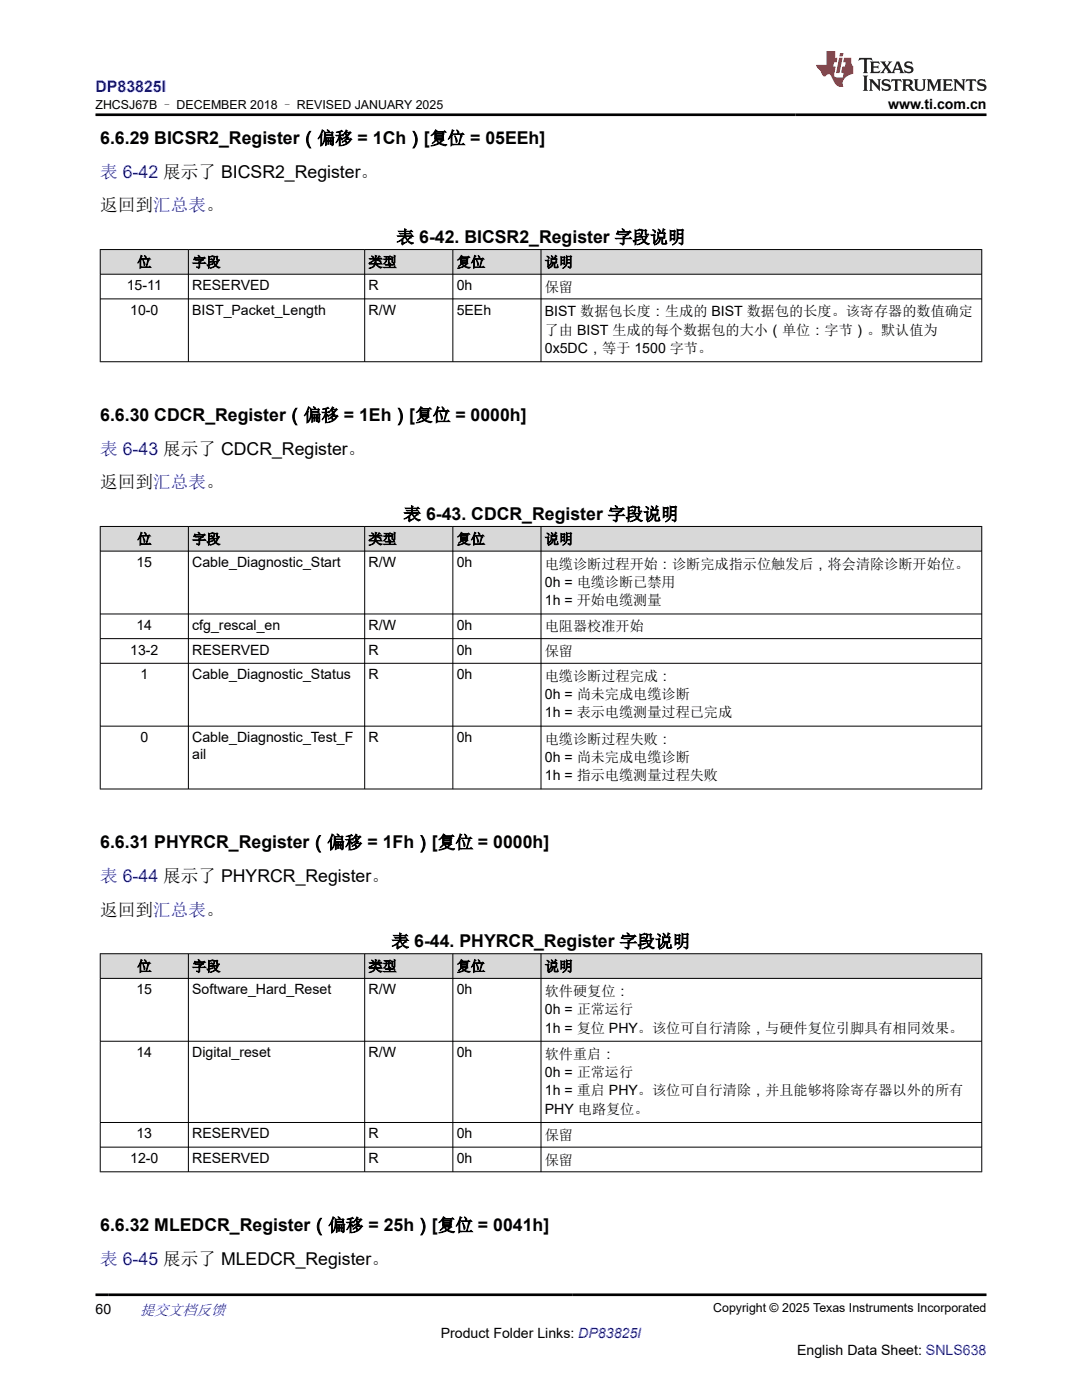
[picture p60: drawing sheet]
<svg xmlns="http://www.w3.org/2000/svg" width="216mm" height="279mm" viewBox="0 0 216 279" stroke-linecap="round" stroke-linejoin="round" font-family="sans-serif">
<defs><g id="words">
<g font-size="3.5">
<text x="20" y="28.8">6.6.29 BICSR2_Register（偏移 = 1Ch）[复位 = 05EEh]</text>
<text x="20" y="42.2">返回到汇总表。</text>
<text x="79.1" y="48.5">表 6-42. BICSR2_Register 字段说明</text>
<text x="20" y="84">6.6.30 CDCR_Register（偏移 = 1Eh）[复位 = 0000h]</text>
<text x="20" y="97.5">返回到汇总表。</text>
<text x="80.5" y="103.8">表 6-43. CDCR_Register 字段说明</text>
<text x="20" y="169.3">6.6.31 PHYRCR_Register（偏移 = 1Fh）[复位 = 0000h]</text>
<text x="20" y="182.7">返回到汇总表。</text>
<text x="78.2" y="189.1">表 6-44. PHYRCR_Register 字段说明</text>
<text x="20" y="245.7">6.6.32 MLEDCR_Register（偏移 = 25h）[复位 = 0041h]</text>
</g>
<g font-size="3.5" fill="#00f">
<text x="20" y="35.5">表 6-42 展示了 BICSR2_Register。</text>
<text x="20" y="90.7">表 6-43 展示了 CDCR_Register。</text>
<text x="20" y="176">表 6-44 展示了 PHYRCR_Register。</text>
<text x="20" y="252.4">表 6-45 展示了 MLEDCR_Register。</text>
</g>
<text font-size="3.2" fill="#00f" x="19.1" y="18.3">DP83825I</text>
<text font-size="3" fill="#00f" x="27.9" y="262.4">提交文档反馈</text>
<g font-size="2.8">
<text x="177.2" y="21.7">www.ti.com.cn</text>
<text x="27.4" y="53.3">位</text>
<text x="38.4" y="53.3">字段</text>
<text x="73.5" y="53.3">类型</text>
<text x="91.1" y="53.3">复位</text>
<text x="108.7" y="53.3">说明</text>
<text x="25.3" y="57.9">15-11</text>
<text x="38.4" y="57.9">RESERVED</text>
<text x="73.5" y="57.9">R</text>
<text x="91.1" y="57.9">0h</text>
<text x="108.7" y="58.2">保留</text>
<text x="26" y="62.8">10-0</text>
<text x="38.4" y="62.8">BIST_Packet_Length</text>
<text x="73.5" y="62.8">R/W</text>
<text x="91.1" y="62.8">5EEh</text>
<text x="108.7" y="63.1">BIST 数据包长度：生成的 BIST 数据包的长度。该寄存器的数值确定</text>
<text x="108.7" y="66.8">了由 BIST 生成的每个数据包的大小（单位：字节）。默认值为</text>
<text x="108.7" y="70.5">0x5DC，等于 1500 字节。</text>
<text x="27.2" y="113.2">15</text>
<text x="27.4" y="108.5">位</text>
<text x="38.4" y="108.5">字段</text>
<text x="38.4" y="113.2">Cable_Diagnostic_Start</text>
<text x="73.5" y="108.5">类型</text>
<text x="73.5" y="113.2">R/W</text>
<text x="91.1" y="108.5">复位</text>
<text x="91.1" y="113.2">0h</text>
<text x="108.7" y="108.5">说明</text>
<text x="108.7" y="113.5">电缆诊断过程开始：诊断完成指示位触发后，将会清除诊断开始位。</text>
<text x="108.7" y="117.1">0h = 电缆诊断已禁用</text>
<text x="27.2" y="125.7">14</text>
<text x="38.4" y="125.7">cfg_rescal_en</text>
<text x="73.5" y="125.7">R/W</text>
<text x="91.1" y="125.7">0h</text>
<text x="108.7" y="120.8">1h = 开始电缆测量</text>
<text x="26" y="130.6">13-2</text>
<text x="38.4" y="130.6">RESERVED</text>
<text x="73.5" y="130.6">R</text>
<text x="91.1" y="130.6">0h</text>
<text x="108.7" y="126">电阻器校准开始</text>
<text x="108.7" y="130.9">保留</text>
<text x="28" y="135.6">1</text>
<text x="38.4" y="135.6">Cable_Diagnostic_Status</text>
<text x="73.5" y="135.6">R</text>
<text x="91.1" y="135.6">0h</text>
<text x="108.7" y="135.9">电缆诊断过程完成：</text>
<text x="108.7" y="139.5">0h = 尚未完成电缆诊断</text>
<text x="108.7" y="143.2">1h = 表示电缆测量过程已完成</text>
<text x="28" y="148.1">0</text>
<text x="38.4" y="148.1">Cable_Diagnostic_Test_F</text>
<text x="73.5" y="148.1">R</text>
<text x="91.1" y="148.1">0h</text>
<text x="108.7" y="148.4">电缆诊断过程失败：</text>
<text x="38.4" y="151.5">ail</text>
<text x="108.7" y="152.1">0h = 尚未完成电缆诊断</text>
<text x="108.7" y="155.7">1h = 指示电缆测量过程失败</text>
<text x="27.4" y="193.8">位</text>
<text x="38.4" y="193.8">字段</text>
<text x="73.5" y="193.8">类型</text>
<text x="91.1" y="193.8">复位</text>
<text x="108.7" y="193.8">说明</text>
<text x="27.2" y="198.4">15</text>
<text x="38.4" y="198.4">Software_Hard_Reset</text>
<text x="73.5" y="198.4">R/W</text>
<text x="91.1" y="198.4">0h</text>
<text x="108.7" y="198.7">软件硬复位：</text>
<text x="108.7" y="202.4">0h = 正常运行</text>
<text x="108.7" y="206.1">1h = 复位 PHY。该位可自行清除，与硬件复位引脚具有相同效果。</text>
<text x="27.2" y="211">14</text>
<text x="38.4" y="211">Digital_reset</text>
<text x="73.5" y="211">R/W</text>
<text x="91.1" y="211">0h</text>
<text x="108.7" y="211.3">软件重启：</text>
<text x="108.7" y="214.9">0h = 正常运行</text>
<text x="108.7" y="218.6">1h = 重启 PHY。该位可自行清除，并且能够将除寄存器以外的所有</text>
<text x="27.2" y="227.2">13</text>
<text x="38.4" y="227.2">RESERVED</text>
<text x="73.5" y="227.2">R</text>
<text x="91.1" y="227.2">0h</text>
<text x="108.7" y="222.3">PHY 电路复位。</text>
<text x="108.7" y="227.5">保留</text>
<text x="26" y="232.1">12-0</text>
<text x="38.4" y="232.1">RESERVED</text>
<text x="73.5" y="232.1">R</text>
<text x="91.1" y="232.1">0h</text>
<text x="108.7" y="232.4">保留</text>
<text x="19.1" y="262.1">60</text>
<text x="87.9" y="266.9">Product Folder Links: DP83825I</text>
<text x="159" y="270.3">English Data Sheet: SNLS638</text>
</g>
<g font-size="2.5">
<text x="19" y="21.8">ZHCSJ67B – DECEMBER 2018 – REVISED JANUARY 2025</text>
<text x="142.3" y="261.8">Copyright © 2025 Texas Instruments Incorporated</text>
</g>
</g></defs>
<g fill="#d8d8d8">
<path d="M20 49.8h175.9v4.9h-175.9z" fill-rule="evenodd"/>
<path d="M20.1 49.9h17.4v4.8h-17.4z" fill-rule="evenodd"/>
<path d="M37.7 49.9h35v4.8h-35z" fill-rule="evenodd"/>
<path d="M72.8 49.9h17.5v4.8h-17.5z" fill-rule="evenodd"/>
<path d="M90.4 49.9h17.5v4.8h-17.5z" fill-rule="evenodd"/>
<path d="M108 49.9h87.8v4.8h-87.8z" fill-rule="evenodd"/>
</g>
<path d="M19.9 49.8h176.1M19.9 54.7h176.1M19.9 59.6h176.1M20 49.7v22.6M37.6 49.7v22.6M72.8 49.7v22.6M90.4 49.7v22.6M108 49.7v22.6M195.9 49.7v22.6M19.9 72.2h176.1" fill="none" stroke="#000" stroke-width=".2"/>
<g fill="#d8d8d8">
<path d="M20 105.1h175.9v4.9h-175.9z" fill-rule="evenodd"/>
<path d="M20.1 105.1h17.4v4.8h-17.4z" fill-rule="evenodd"/>
<path d="M37.7 105.1h35v4.8h-35z" fill-rule="evenodd"/>
<path d="M72.8 105.1h17.5v4.8h-17.5z" fill-rule="evenodd"/>
<path d="M90.4 105.1h17.5v4.8h-17.5z" fill-rule="evenodd"/>
<path d="M108 105.1h87.8v4.8h-87.8z" fill-rule="evenodd"/>
</g>
<g fill="none" stroke="#000" stroke-width=".2">
<path d="M19.9 105.1h176.1M19.9 110h176.1M20 105v52.5M37.6 105v52.5M72.8 105v52.5M90.4 105v52.5M108 105v52.5M195.9 105v52.5M19.9 122.5h176.1M19.9 127.5h176.1M19.9 132.4h176.1M19.9 144.9h176.1"/>
<path d="M19.9 157.5h176.1"/>
</g>
<g fill="#d8d8d8">
<path d="M20 190.3h175.9v5h-175.9z" fill-rule="evenodd"/>
<path d="M20.1 190.4h17.4v4.8h-17.4z" fill-rule="evenodd"/>
<path d="M37.7 190.4h35v4.8h-35z" fill-rule="evenodd"/>
<path d="M72.8 190.4h17.5v4.8h-17.5z" fill-rule="evenodd"/>
<path d="M90.4 190.4h17.5v4.8h-17.5z" fill-rule="evenodd"/>
<path d="M108 190.4h87.8v4.8h-87.8z" fill-rule="evenodd"/>
</g>
<path d="M19.9 190.3h176.1M19.9 195.3h176.1M20 190.3v43.6M37.6 190.3v43.6M72.8 190.3v43.6M90.4 190.3v43.6M108 190.3v43.6M195.9 190.3v43.6M19.9 207.8h176.1M19.9 224h176.1M19.9 228.9h176.1M19.9 233.9h176.1" fill="none" stroke="#000" stroke-width=".2"/>
<path d="M171.5 11.6l-.2 .5 .5-.2h.6v.1v2.2l-.2 .4h1l-.2-.4v-2.2v-.1h.5l.6 .2-.2-.5zM173.6 12.3l.2 .4v1.5l-.2 .4h1.9l.1-.6a1.08 1.08 0 0 1-1.3 .2v-.7h.6l.4 .2v-.7l-.4 .2h-.6v-.5l.2-.2a1 1 0 0 1 1 .3l-.1-.5zM175.7 12.3l.9 1.1-1 1.2h.9l-.2-.2 .5-.8 .4 .8-.2 .2h1.6l-.2-.2 .2-.5h.9l.1 .5-.1 .2h.9l-.2-.3-.8-2h-.5l-.9 2.2-.9-1.1 .9-1.1h-.8l.2 .2-.4 .6-.4-.6 .2-.2zM179 12.7l.4 1h-.7zM180.7 12.4a.65 .65 0 0 0-.2 .7 .65 .65 0 0 0 .6 .5l.6 .1 .1 .3a.79 .79 0 0 1-.7 .4 .79 .79 0 0 1-.7-.5l.1 .7 .2-.1a.93 .93 0 0 0 1.1 .1 .93 .93 0 0 0 .4-1 1.46 1.46 0 0 0-1.2-.6l-.1-.3a1.09 1.09 0 0 1 1.2 .2l-.2-.6-.1 .1-.5-.2zM172.2 15.1l.2 .4v2.2l-.2 .4h1l-.2-.4v-2.2l.2-.4zM173.4 15.8l.2 .4v1.5l-.2 .4h.8l-.3-.4 .1-1.3 1.6 1.8v-2l.2-.4h-.7l.1 .2 .1 1.1-1.2-1.3zM176.2 15.9a.65 .65 0 0 0-.2 .8 .65 .65 0 0 0 .6 .4l.6 .2 .1 .2a.79 .79 0 0 1-.7 .4 .79 .79 0 0 1-.7-.5l.1 .7 .2-.1a.93 .93 0 0 0 1.1 .1 .93 .93 0 0 0 .4-.9 1.46 1.46 0 0 0-1.2-.6l-.1-.4a1.09 1.09 0 0 1 1.2 .2l-.1-.6-.2 .1-.5-.1zM177.9 15.8l-.1 .6a.63 .63 0 0 1 .8-.3v1.6l-.3 .4h1l-.2-.4v-1.6a.66 .66 0 0 1 .8 .3l-.1-.6zM180 15.8l.2 .4v1.5l-.2 .4h1l-.2-.2-.1-.7h.5l.1 .2a.79 .79 0 0 0 1.2 .6l-1-.9a.61 .61 0 0 0 .6-.6 .61 .61 0 0 0-.5-.7zM180.8 16.1h.1a.47 .47 0 0 1 .5 .1 .47 .47 0 0 1 .1 .5l-.1 .1-.7 .1zM182.3 15.8l.2 .2a2.27 2.27 0 0 0 .4 2 1.04 1.04 0 0 0 1.7-.7v-1.3l.2-.2h-.8l.2 .4v1.1a.6 .6 0 0 1-.6 .6 .6 .6 0 0 1-.6-.6v-1.1l.3-.4zM184.9 15.8l.2 .4v1.5l-.2 .4h.8l-.3-.4v-1.4l.9 1.9 .9-1.9v1.4l-.3 .4h1l-.2-.4v-1.5l.2-.4h-.8l-.7 1.5-.6-1.5zM188.1 15.8l.2 .4v1.5l-.2 .4h1.9l.1-.6a1.09 1.09 0 0 1-1.3 .2v-.7h.6l.4 .2v-.6l-.4 .2h-.6v-.6l.2-.1a1.01 1.01 0 0 1 1 .3l-.1-.6zM190.2 15.8l.3 .4v1.5l-.3 .4h.8l-.2-.4v-1.3l1.6 1.8v-2l.2-.4h-.7l.2 .2v1.1l-1.2-1.3zM192.8 15.8l-.1 .6a.63 .63 0 0 1 .8-.3v1.6l-.3 .4h1l-.2-.4v-1.6a.66 .66 0 0 1 .8 .3l-.1-.6zM195.2 15.9a.65 .65 0 0 0-.2 .8 .65 .65 0 0 0 .6 .4l.6 .2 .2 .2a.79 .79 0 0 1-.7 .4 .79 .79 0 0 1-.7-.5l.1 .7 .2-.1a.93 .93 0 0 0 1 .1 .93 .93 0 0 0 .5-.9 1.46 1.46 0 0 0-1.3-.6v-.4a1.09 1.09 0 0 1 1.2 .2l-.2-.6-.2 .1-.5-.1z" fill="#231f20"/>
<path d="M164.9 10.2v2.8h-2l.1 .3 .8 1a.95 .95 0 0 0 1 .9 .59 .59 0 0 1 .5-.4 .59 .59 0 0 1 .5 .4l.4 .7a1.59 1.59 0 0 0 2.1 1.4 1.61 1.61 0 0 1 1-2.3l1-.3-.1-1.5a1.59 1.59 0 0 1-.3-1.7h-1.5l-.2 .9h.6l-.2 .9h-.5l-.2 1v.2l.4 .1-.1 .9h-.7a.73 .73 0 0 1-1-.7l.3-1.5h-.5l.1-.9h.5l.2-.9h-.5v-1.3zM167.4 11.5l-.6 3.1h.7l.6-3.1zM167.6 10.6l-.1 .6h.7l.1-.6z" fill="#ed1c24"/>
<path d="M19.1 22.9h177.8M19.1 258.4h177.8" fill="none" stroke="#000" stroke-width=".53"/>
<use href="#words"/>
</svg>
